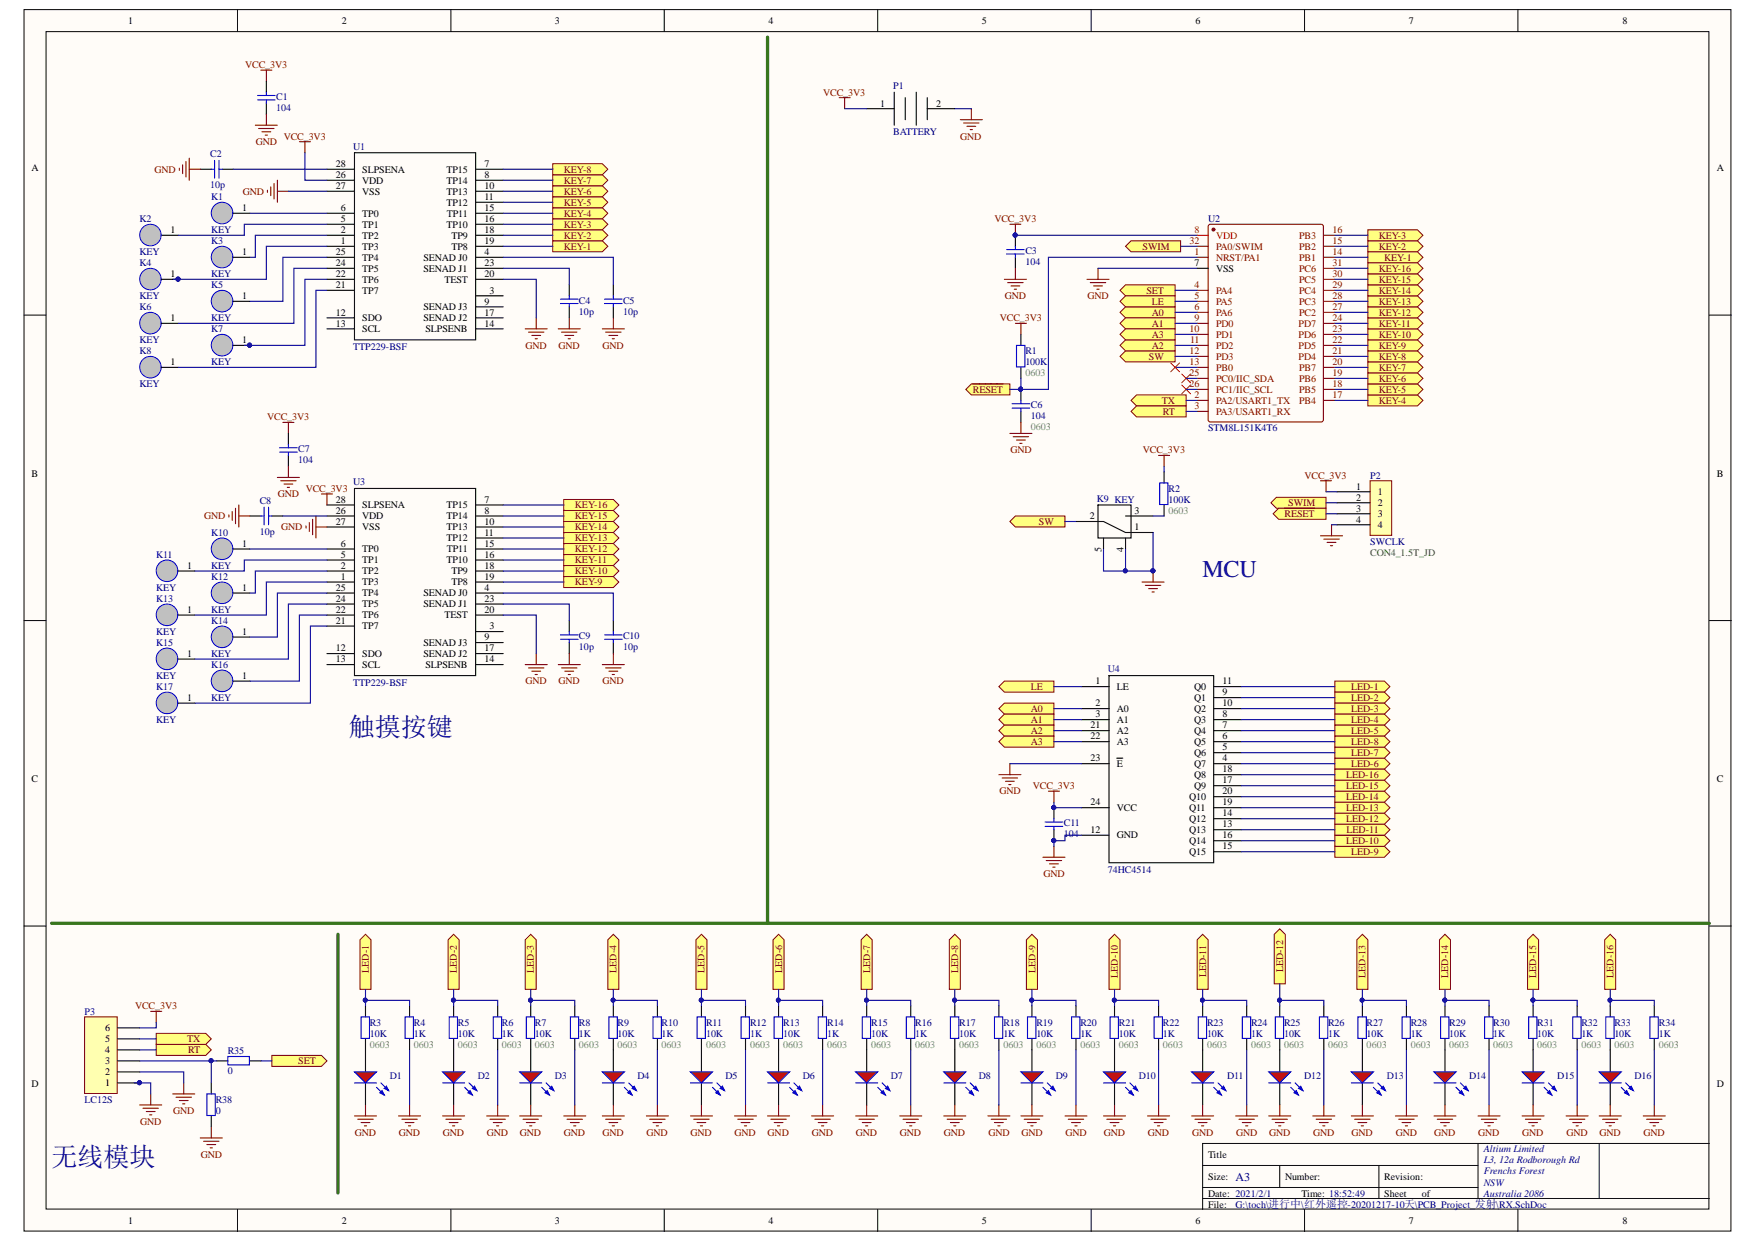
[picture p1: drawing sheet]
<svg xmlns="http://www.w3.org/2000/svg" width="297mm" height="210mm" viewBox="0 0 297 210" stroke-linecap="round" stroke-linejoin="round" font-family="sans-serif">
<defs><g id="words">
<g font-size="4.4" fill="#000080">
<text x="59" y="124.4">触摸按键</text>
<text x="8.7" y="197.1">无线模块</text>
</g>
<text font-size="4.1" fill="#000080" x="203.3" y="97.5">MCU</text>
<text font-size="2" fill="#000080" x="208.9" y="199.5">A3</text>
<g font-size="1.7">
<text x="21.7" y="4.1">1</text>
<text x="57.8" y="4.1">2</text>
<text x="93.8" y="4.1">3</text>
<text x="129.9" y="4.1">4</text>
<text x="166" y="4.1">5</text>
<text x="202.1" y="4.1">6</text>
<text x="238.2" y="4.1">7</text>
<text x="274.3" y="4.1">8</text>
<text x="148.8" y="18">1</text>
<text x="158.3" y="18">2</text>
<text x="5.3" y="28.9">A</text>
<text x="56.8" y="28.2">28</text>
<text x="61.3" y="29.2">SLPSENA</text>
<text x="75.5" y="29.2">TP15</text>
<text x="81.9" y="28.2">7</text>
<text x="290.3" y="28.9">A</text>
<text x="40.9" y="35.7">1</text>
<text x="56.8" y="30.1">26</text>
<text x="56.8" y="32">27</text>
<text x="57.6" y="35.7">6</text>
<text x="61.3" y="31">VDD</text>
<text x="61.3" y="32.9">VSS</text>
<text x="75.5" y="31">TP14</text>
<text x="75.5" y="32.9">TP13</text>
<text x="75.5" y="34.7">TP12</text>
<text x="81.9" y="30.1">8</text>
<text x="81.9" y="32">10</text>
<text x="81.9" y="33.8">11</text>
<text x="81.9" y="35.7">15</text>
<text x="28.8" y="39.4">1</text>
<text x="57.6" y="41.3">1</text>
<text x="57.6" y="39.4">2</text>
<text x="57.6" y="37.5">5</text>
<text x="61.3" y="40.3">TP2</text>
<text x="61.3" y="38.5">TP1</text>
<text x="61.3" y="36.6">TP0</text>
<text x="75.5" y="38.5">TP10</text>
<text x="75.5" y="36.6">TP11</text>
<text x="76.3" y="40.3">TP9</text>
<text x="81.9" y="37.5">16</text>
<text x="81.9" y="39.4">18</text>
<text x="81.9" y="41.3">19</text>
<text x="28.8" y="46.8">1</text>
<text x="40.9" y="43.1">1</text>
<text x="56.8" y="46.8">22</text>
<text x="56.8" y="45">24</text>
<text x="56.8" y="43.1">25</text>
<text x="61.3" y="42.2">TP3</text>
<text x="61.3" y="47.8">TP6</text>
<text x="61.3" y="45.9">TP5</text>
<text x="61.3" y="44">TP4</text>
<text x="71.6" y="44">SENAD J0</text>
<text x="71.6" y="45.9">SENAD J1</text>
<text x="75.1" y="47.8">TEST</text>
<text x="76.3" y="42.2">TP8</text>
<text x="81.9" y="43.1">4</text>
<text x="81.9" y="45">23</text>
<text x="81.9" y="46.8">20</text>
<text x="201.9" y="45">7</text>
<text x="205.6" y="45.9">VSS</text>
<text x="40.9" y="50.6">1</text>
<text x="56.8" y="53.3">12</text>
<text x="56.8" y="48.7">21</text>
<text x="61.3" y="49.6">TP7</text>
<text x="71.6" y="52.4">SENAD J3</text>
<text x="81.9" y="51.5">9</text>
<text x="81.9" y="53.3">17</text>
<text x="82.7" y="49.6">3</text>
<text x="28.8" y="54.3">1</text>
<text x="40.9" y="58">1</text>
<text x="56.8" y="55.2">13</text>
<text x="61.3" y="54.3">SDO</text>
<text x="61.3" y="56.1">SCL</text>
<text x="71.6" y="54.3">SENAD J2</text>
<text x="71.9" y="56.1">SLPSENB</text>
<text x="81.9" y="55.2">14</text>
<text x="28.8" y="61.7">1</text>
<text x="5.3" y="80.6">B</text>
<text x="229.3" y="82.8">1</text>
<text x="232.9" y="83.7">1</text>
<text x="290.3" y="80.6">B</text>
<text x="56.8" y="86.8">26</text>
<text x="56.8" y="88.7">27</text>
<text x="56.8" y="85">28</text>
<text x="61.3" y="87.8">VDD</text>
<text x="61.3" y="89.6">VSS</text>
<text x="61.3" y="85.9">SLPSENA</text>
<text x="75.5" y="85.9">TP15</text>
<text x="75.5" y="87.8">TP14</text>
<text x="75.5" y="89.6">TP13</text>
<text x="81.9" y="85">7</text>
<text x="81.9" y="86.8">8</text>
<text x="81.9" y="88.7">10</text>
<text x="184.3" y="87.8">2</text>
<text x="191.8" y="89.6">1</text>
<text x="191.8" y="86.8">3</text>
<text x="229.3" y="84.6">2</text>
<text x="229.3" y="86.5">3</text>
<text x="229.3" y="88.3">4</text>
<text x="232.9" y="85.6">2</text>
<text x="232.9" y="87.4">3</text>
<text x="232.9" y="89.3">4</text>
<text x="40.9" y="92.4">1</text>
<text x="57.6" y="94.3">5</text>
<text x="57.6" y="92.4">6</text>
<text x="61.3" y="95.2">TP1</text>
<text x="61.3" y="93.3">TP0</text>
<text x="75.5" y="91.5">TP12</text>
<text x="75.5" y="95.2">TP10</text>
<text x="75.5" y="93.3">TP11</text>
<text x="81.9" y="90.5">11</text>
<text x="81.9" y="92.4">15</text>
<text x="81.9" y="94.3">16</text>
<text x="186.2" y="93.2" transform="rotate(-90 186.2 93.2)">5</text>
<text x="189.9" y="93.2" transform="rotate(-90 189.9 93.2)">4</text>
<text x="31.6" y="96.1">1</text>
<text x="40.9" y="99.8">1</text>
<text x="56.8" y="101.7">24</text>
<text x="56.8" y="99.8">25</text>
<text x="57.6" y="98">1</text>
<text x="57.6" y="96.1">2</text>
<text x="61.3" y="98.9">TP3</text>
<text x="61.3" y="97.1">TP2</text>
<text x="61.3" y="100.8">TP4</text>
<text x="71.6" y="100.8">SENAD J0</text>
<text x="76.3" y="97.1">TP9</text>
<text x="76.3" y="98.9">TP8</text>
<text x="81.9" y="99.8">4</text>
<text x="81.9" y="101.7">23</text>
<text x="81.9" y="96.1">18</text>
<text x="81.9" y="98">19</text>
<text x="31.6" y="103.6">1</text>
<text x="40.9" y="107.3">1</text>
<text x="56.8" y="105.4">21</text>
<text x="56.8" y="103.6">22</text>
<text x="61.3" y="106.3">TP7</text>
<text x="61.3" y="104.5">TP6</text>
<text x="61.3" y="102.6">TP5</text>
<text x="71.6" y="102.6">SENAD J1</text>
<text x="75.1" y="104.5">TEST</text>
<text x="81.9" y="103.6">20</text>
<text x="82.7" y="106.3">3</text>
<text x="31.6" y="111">1</text>
<text x="56.8" y="110.1">12</text>
<text x="56.8" y="111.9">13</text>
<text x="61.3" y="111">SDO</text>
<text x="61.3" y="112.9">SCL</text>
<text x="71.6" y="109.1">SENAD J3</text>
<text x="71.6" y="111">SENAD J2</text>
<text x="71.9" y="112.9">SLPSENB</text>
<text x="81.9" y="108.2">9</text>
<text x="81.9" y="111.9">14</text>
<text x="81.9" y="110.1">17</text>
<text x="31.6" y="118.4">1</text>
<text x="40.9" y="114.7">1</text>
<text x="185.2" y="115.6">1</text>
<text x="185.2" y="119.4">2</text>
<text x="188.8" y="116.6">LE</text>
<text x="201.9" y="118.4">Q1</text>
<text x="201.9" y="116.6">Q0</text>
<text x="206.7" y="117.5">9</text>
<text x="206.7" y="119.4">10</text>
<text x="206.7" y="115.6">11</text>
<text x="184.3" y="123.1">21</text>
<text x="184.3" y="124.9">22</text>
<text x="185.2" y="121.2">3</text>
<text x="188.8" y="120.3">A0</text>
<text x="188.8" y="122.2">A1</text>
<text x="188.8" y="124">A2</text>
<text x="188.8" y="125.9">A3</text>
<text x="201.9" y="125.9">Q5</text>
<text x="201.9" y="124">Q4</text>
<text x="201.9" y="122.2">Q3</text>
<text x="201.9" y="120.3">Q2</text>
<text x="206.7" y="124.9">6</text>
<text x="206.7" y="123.1">7</text>
<text x="206.7" y="121.2">8</text>
<text x="184.3" y="128.7">23</text>
<text x="188.8" y="129.6">E</text>
<text x="201.9" y="129.6">Q7</text>
<text x="201.9" y="127.7">Q6</text>
<text x="201.9" y="131.5">Q8</text>
<text x="206.7" y="128.7">4</text>
<text x="206.7" y="126.8">5</text>
<text x="206.7" y="130.5">18</text>
<text x="5.3" y="132.2">C</text>
<text x="184.3" y="136.1">24</text>
<text x="188.8" y="137">VCC</text>
<text x="201" y="137">Q11</text>
<text x="201" y="135.2">Q10</text>
<text x="201.9" y="133.3">Q9</text>
<text x="206.7" y="138">14</text>
<text x="206.7" y="136.1">19</text>
<text x="206.7" y="134.2">20</text>
<text x="206.7" y="132.4">17</text>
<text x="290.3" y="132.2">C</text>
<text x="184.3" y="140.8">12</text>
<text x="188.8" y="141.7">GND</text>
<text x="201" y="142.6">Q14</text>
<text x="201" y="140.8">Q13</text>
<text x="201" y="138.9">Q12</text>
<text x="206.7" y="143.5">15</text>
<text x="206.7" y="141.7">16</text>
<text x="206.7" y="139.8">13</text>
<text x="201" y="144.5">Q15</text>
<text x="17.8" y="179.9">3</text>
<text x="17.8" y="178">4</text>
<text x="17.8" y="176.2">5</text>
<text x="17.8" y="174.3">6</text>
<text x="5.3" y="183.8">D</text>
<text x="17.8" y="183.6">1</text>
<text x="17.8" y="181.8">2</text>
<text x="290.3" y="183.8">D</text>
<text x="204.2" y="195.7">Title</text>
<text x="204.2" y="199.4">Size:</text>
<text x="204.2" y="202.2">Date: 2021/2/1</text>
<text x="217.3" y="199.4">Number:</text>
<text x="220.1" y="202.2">Time: 18:52:49</text>
<text x="234" y="199.4">Revision:</text>
<text x="234" y="202.2">Sheet</text>
<text x="240.4" y="202.2">of</text>
<text x="21.7" y="206.9">1</text>
<text x="57.8" y="206.9">2</text>
<text x="93.8" y="206.9">3</text>
<text x="129.9" y="206.9">4</text>
<text x="166" y="206.9">5</text>
<text x="202.1" y="206.9">6</text>
<text x="204.2" y="204.1">File:</text>
<text x="238.2" y="206.9">7</text>
<text x="274.3" y="206.9">8</text>
</g>
<g font-size="1.7" fill="#800000">
<text x="41.5" y="11.5">VCC_3V3</text>
<text x="139.2" y="16.1">VCC_3V3</text>
<text x="48" y="23.6">VCC_3V3</text>
<text x="162.4" y="23.6">GND</text>
<text x="26.1" y="29.2">GND</text>
<text x="43.2" y="24.5">GND</text>
<text x="95.3" y="29.2">KEY-8</text>
<text x="41" y="32.9">GND</text>
<text x="95.3" y="34.7">KEY-5</text>
<text x="95.3" y="32.9">KEY-6</text>
<text x="95.3" y="31">KEY-7</text>
<text x="95.3" y="40.3">KEY-2</text>
<text x="95.3" y="38.5">KEY-3</text>
<text x="95.3" y="36.6">KEY-4</text>
<text x="168.1" y="37.5">VCC_3V3</text>
<text x="233.1" y="40.3">KEY-3</text>
<text x="95.3" y="42.2">KEY-1</text>
<text x="193.1" y="42.2">SWIM</text>
<text x="233.1" y="42.2">KEY-2</text>
<text x="233.1" y="47.8">KEY-15</text>
<text x="233.1" y="45.9">KEY-16</text>
<text x="234" y="44">KEY-1</text>
<text x="169.9" y="50.6">GND</text>
<text x="183.8" y="50.6">GND</text>
<text x="193.8" y="49.6">SET</text>
<text x="194.8" y="53.3">A0</text>
<text x="194.8" y="51.5">LE</text>
<text x="233.1" y="53.3">KEY-12</text>
<text x="233.1" y="51.5">KEY-13</text>
<text x="233.1" y="49.6">KEY-14</text>
<text x="88.8" y="58.9">GND</text>
<text x="94.4" y="58.9">GND</text>
<text x="101.9" y="58.9">GND</text>
<text x="169" y="54.3">VCC_3V3</text>
<text x="194.8" y="55.2">A1</text>
<text x="194.8" y="58.9">A2</text>
<text x="194.8" y="57.1">A3</text>
<text x="233.1" y="58.9">KEY-9</text>
<text x="233.1" y="57.1">KEY-10</text>
<text x="233.1" y="55.2">KEY-11</text>
<text x="194.2" y="60.8">SW</text>
<text x="233.1" y="64.5">KEY-6</text>
<text x="233.1" y="62.6">KEY-7</text>
<text x="233.1" y="60.8">KEY-8</text>
<text x="45.2" y="71">VCC_3V3</text>
<text x="164.5" y="66.4">RESET</text>
<text x="196.4" y="68.2">TX</text>
<text x="196.6" y="70.1">RT</text>
<text x="233.1" y="68.2">KEY-4</text>
<text x="233.1" y="66.4">KEY-5</text>
<text x="170.8" y="76.6">GND</text>
<text x="193.2" y="76.6">VCC_3V3</text>
<text x="51.7" y="83.1">VCC_3V3</text>
<text x="220.6" y="80.9">VCC_3V3</text>
<text x="34.5" y="87.8">GND</text>
<text x="47" y="84">GND</text>
<text x="47.5" y="89.6">GND</text>
<text x="97.2" y="89.6">KEY-14</text>
<text x="97.2" y="87.8">KEY-15</text>
<text x="97.2" y="85.9">KEY-16</text>
<text x="175.6" y="88.7">SW</text>
<text x="217.2" y="87.4">RESET</text>
<text x="217.8" y="85.6">SWIM</text>
<text x="97.2" y="95.2">KEY-11</text>
<text x="97.2" y="93.3">KEY-12</text>
<text x="97.2" y="91.5">KEY-13</text>
<text x="97.2" y="98.9">KEY-9</text>
<text x="97.2" y="97.1">KEY-10</text>
<text x="88.8" y="115.6">GND</text>
<text x="94.4" y="115.6">GND</text>
<text x="101.9" y="115.6">GND</text>
<text x="174.3" y="116.6">LE</text>
<text x="228.4" y="116.6">LED-1</text>
<text x="228.4" y="118.4">LED-2</text>
<text x="174.3" y="120.3">A0</text>
<text x="174.3" y="122.2">A1</text>
<text x="174.3" y="124">A2</text>
<text x="174.3" y="125.9">A3</text>
<text x="228.4" y="120.3">LED-3</text>
<text x="228.4" y="122.2">LED-4</text>
<text x="228.4" y="124">LED-5</text>
<text x="228.4" y="125.9">LED-8</text>
<text x="227.6" y="131.5">LED-16</text>
<text x="228.4" y="129.6">LED-6</text>
<text x="228.4" y="127.7">LED-7</text>
<text x="169" y="134.2">GND</text>
<text x="174.6" y="133.3">VCC_3V3</text>
<text x="227.6" y="137">LED-13</text>
<text x="227.6" y="135.2">LED-14</text>
<text x="227.6" y="133.3">LED-15</text>
<text x="227.6" y="142.6">LED-10</text>
<text x="227.6" y="138.9">LED-12</text>
<text x="227.7" y="140.8">LED-11</text>
<text x="176.4" y="148.2">GND</text>
<text x="228.4" y="144.5">LED-9</text>
<text x="62.4" y="164.4" transform="rotate(-90 62.4 164.4)">LED-1</text>
<text x="77.2" y="164.4" transform="rotate(-90 77.2 164.4)">LED-2</text>
<text x="90.3" y="164.4" transform="rotate(-90 90.3 164.4)">LED-3</text>
<text x="104.2" y="164.4" transform="rotate(-90 104.2 164.4)">LED-4</text>
<text x="119.1" y="164.4" transform="rotate(-90 119.1 164.4)">LED-5</text>
<text x="132.2" y="164.4" transform="rotate(-90 132.2 164.4)">LED-6</text>
<text x="147.1" y="164.4" transform="rotate(-90 147.1 164.4)">LED-7</text>
<text x="162" y="164.4" transform="rotate(-90 162 164.4)">LED-8</text>
<text x="175" y="164.4" transform="rotate(-90 175 164.4)">LED-9</text>
<text x="189" y="165.3" transform="rotate(-90 189 165.3)">LED-10</text>
<text x="203.9" y="165.2" transform="rotate(-90 203.9 165.2)">LED-11</text>
<text x="216.9" y="164.3" transform="rotate(-90 216.9 164.3)">LED-12</text>
<text x="230.9" y="165.3" transform="rotate(-90 230.9 165.3)">LED-13</text>
<text x="244.8" y="165.3" transform="rotate(-90 244.8 165.3)">LED-14</text>
<text x="259.7" y="165.3" transform="rotate(-90 259.7 165.3)">LED-15</text>
<text x="272.8" y="165.3" transform="rotate(-90 272.8 165.3)">LED-16</text>
<text x="22.8" y="170.6">VCC_3V3</text>
<text x="31.6" y="176.2">TX</text>
<text x="31.8" y="178">RT</text>
<text x="50.4" y="179.9">SET</text>
<text x="23.7" y="190.1">GND</text>
<text x="29.3" y="188.3">GND</text>
<text x="60" y="192">GND</text>
<text x="67.4" y="192">GND</text>
<text x="74.9" y="192">GND</text>
<text x="82.3" y="192">GND</text>
<text x="87.9" y="192">GND</text>
<text x="95.3" y="192">GND</text>
<text x="101.9" y="192">GND</text>
<text x="109.3" y="192">GND</text>
<text x="116.8" y="192">GND</text>
<text x="124.2" y="192">GND</text>
<text x="129.8" y="192">GND</text>
<text x="137.2" y="192">GND</text>
<text x="144.7" y="192">GND</text>
<text x="152.1" y="192">GND</text>
<text x="159.6" y="192">GND</text>
<text x="167.1" y="192">GND</text>
<text x="172.7" y="192">GND</text>
<text x="180.1" y="192">GND</text>
<text x="186.6" y="192">GND</text>
<text x="194.1" y="192">GND</text>
<text x="201.5" y="192">GND</text>
<text x="209" y="192">GND</text>
<text x="214.6" y="192">GND</text>
<text x="222" y="192">GND</text>
<text x="228.5" y="192">GND</text>
<text x="236" y="192">GND</text>
<text x="242.5" y="192">GND</text>
<text x="249.9" y="192">GND</text>
<text x="257.4" y="192">GND</text>
<text x="264.8" y="192">GND</text>
<text x="270.4" y="192">GND</text>
<text x="277.8" y="192">GND</text>
<text x="33.9" y="195.7">GND</text>
</g>
<g font-size="1.7" fill="#000080">
<text x="46.7" y="16.9">C1</text>
<text x="151" y="15.1">P1</text>
<text x="46.7" y="18.8">104</text>
<text x="151" y="22.8">BATTERY</text>
<text x="35.5" y="26.5">C2</text>
<text x="59.7" y="25.3">U1</text>
<text x="35.5" y="31.8">10p</text>
<text x="35.7" y="33.8">K1</text>
<text x="23.6" y="37.5">K2</text>
<text x="35.7" y="39.4">KEY</text>
<text x="35.7" y="41.3">K3</text>
<text x="204.2" y="37.5">U2</text>
<text x="23.6" y="43.1">KEY</text>
<text x="23.6" y="45">K4</text>
<text x="35.7" y="46.8">KEY</text>
<text x="173.3" y="42.9">C3</text>
<text x="173.3" y="44.8">104</text>
<text x="23.6" y="50.6">KEY</text>
<text x="23.6" y="52.4">K6</text>
<text x="35.7" y="48.7">K5</text>
<text x="97.9" y="51.3">C4</text>
<text x="97.9" y="53.2">10p</text>
<text x="105.3" y="51.3">C5</text>
<text x="105.3" y="53.2">10p</text>
<text x="23.6" y="58">KEY</text>
<text x="23.6" y="59.9">K8</text>
<text x="35.7" y="54.3">KEY</text>
<text x="35.7" y="56.1">K7</text>
<text x="59.7" y="59.1">TTP229-BSF</text>
<text x="173.3" y="59.9">R1</text>
<text x="23.6" y="65.4">KEY</text>
<text x="35.7" y="61.7">KEY</text>
<text x="173.3" y="61.7">100K</text>
<text x="174.3" y="69">C6</text>
<text x="174.3" y="70.8">104</text>
<text x="50.4" y="76.4">C7</text>
<text x="204.2" y="72.9">STM8L151K4T6</text>
<text x="50.4" y="78.3">104</text>
<text x="59.7" y="82">U3</text>
<text x="197.5" y="83.1">R2</text>
<text x="231.6" y="80.9">P2</text>
<text x="43.9" y="85.1">C8</text>
<text x="185.4" y="84.8">K9 KEY</text>
<text x="197.5" y="85">100K</text>
<text x="26.4" y="94.3">K11</text>
<text x="35.7" y="90.5">K10</text>
<text x="43.9" y="90.4">10p</text>
<text x="231.6" y="92.1">SWCLK</text>
<text x="26.4" y="99.8">KEY</text>
<text x="26.4" y="101.7">K13</text>
<text x="35.7" y="96.1">KEY</text>
<text x="35.7" y="98">K12</text>
<text x="26.4" y="107.3">KEY</text>
<text x="35.7" y="103.6">KEY</text>
<text x="35.7" y="105.4">K14</text>
<text x="26.4" y="109.1">K15</text>
<text x="35.7" y="111">KEY</text>
<text x="35.7" y="112.9">K16</text>
<text x="97.9" y="108">C9</text>
<text x="97.9" y="109.9">10p</text>
<text x="105.3" y="108">C10</text>
<text x="105.3" y="109.9">10p</text>
<text x="187.3" y="113.6">U4</text>
<text x="26.4" y="114.7">KEY</text>
<text x="26.4" y="116.6">K17</text>
<text x="35.7" y="118.4">KEY</text>
<text x="59.7" y="115.9">TTP229-BSF</text>
<text x="26.4" y="122.2">KEY</text>
<text x="179.9" y="139.7">C11</text>
<text x="179.9" y="141.5">104</text>
<text x="187.3" y="147.5">74HC4514</text>
<text x="14.3" y="171.5">P3</text>
<text x="62.5" y="173.4">R3</text>
<text x="70" y="173.4">R4</text>
<text x="77.4" y="173.4">R5</text>
<text x="84.9" y="173.4">R6</text>
<text x="90.4" y="173.4">R7</text>
<text x="97.9" y="173.4">R8</text>
<text x="104.4" y="173.4">R9</text>
<text x="111.8" y="173.4">R10</text>
<text x="119.4" y="173.4">R11</text>
<text x="126.8" y="173.4">R12</text>
<text x="132.4" y="173.4">R13</text>
<text x="139.8" y="173.4">R14</text>
<text x="147.3" y="173.4">R15</text>
<text x="154.7" y="173.4">R16</text>
<text x="162.2" y="173.4">R17</text>
<text x="169.6" y="173.4">R18</text>
<text x="175.2" y="173.4">R19</text>
<text x="182.7" y="173.4">R20</text>
<text x="189.2" y="173.4">R21</text>
<text x="196.6" y="173.4">R22</text>
<text x="204.1" y="173.4">R23</text>
<text x="211.5" y="173.4">R24</text>
<text x="217.1" y="173.4">R25</text>
<text x="224.5" y="173.4">R26</text>
<text x="231" y="173.4">R27</text>
<text x="238.5" y="173.4">R28</text>
<text x="245" y="173.4">R29</text>
<text x="252.5" y="173.4">R30</text>
<text x="259.9" y="173.4">R31</text>
<text x="267.3" y="173.4">R32</text>
<text x="272.9" y="173.4">R33</text>
<text x="280.5" y="173.4">R34</text>
<text x="38.5" y="178.2">R35</text>
<text x="62.5" y="175.2">10K</text>
<text x="70" y="175.2">1K</text>
<text x="77.4" y="175.2">10K</text>
<text x="84.9" y="175.2">1K</text>
<text x="90.4" y="175.2">10K</text>
<text x="97.9" y="175.2">1K</text>
<text x="104.4" y="175.2">10K</text>
<text x="111.8" y="175.2">1K</text>
<text x="119.4" y="175.2">10K</text>
<text x="126.8" y="175.2">1K</text>
<text x="132.4" y="175.2">10K</text>
<text x="139.8" y="175.2">1K</text>
<text x="147.3" y="175.2">10K</text>
<text x="154.7" y="175.2">1K</text>
<text x="162.2" y="175.2">10K</text>
<text x="169.6" y="175.2">1K</text>
<text x="175.2" y="175.2">10K</text>
<text x="182.7" y="175.2">1K</text>
<text x="189.2" y="175.2">10K</text>
<text x="196.6" y="175.2">1K</text>
<text x="204.1" y="175.2">10K</text>
<text x="211.5" y="175.2">1K</text>
<text x="217.1" y="175.2">10K</text>
<text x="224.5" y="175.2">1K</text>
<text x="231" y="175.2">10K</text>
<text x="238.5" y="175.2">1K</text>
<text x="245" y="175.2">10K</text>
<text x="252.5" y="175.2">1K</text>
<text x="259.9" y="175.2">10K</text>
<text x="267.3" y="175.2">1K</text>
<text x="272.9" y="175.2">10K</text>
<text x="280.5" y="175.2">1K</text>
<text x="38.5" y="181.5">0</text>
<text x="65.9" y="182.4">D1</text>
<text x="80.8" y="182.4">D2</text>
<text x="93.8" y="182.4">D3</text>
<text x="107.8" y="182.4">D4</text>
<text x="122.7" y="182.4">D5</text>
<text x="135.7" y="182.4">D6</text>
<text x="150.6" y="182.4">D7</text>
<text x="165.5" y="182.4">D8</text>
<text x="178.5" y="182.4">D9</text>
<text x="192.6" y="182.4">D10</text>
<text x="207.4" y="182.4">D11</text>
<text x="220.5" y="182.4">D12</text>
<text x="234.4" y="182.4">D13</text>
<text x="248.4" y="182.4">D14</text>
<text x="263.3" y="182.4">D15</text>
<text x="276.3" y="182.4">D16</text>
<text x="14.3" y="186.4">LC12S</text>
<text x="36.5" y="186.4">R38</text>
<text x="36.5" y="188.3">0</text>
<text x="250.8" y="194.8">Altium Limited</text>
<text x="250.8" y="196.6">L3, 12a Rodborough Rd</text>
<text x="250.8" y="198.5">Frenchs Forest</text>
<text x="250.8" y="200.4">NSW</text>
<text x="250.8" y="202.2">Australia 2086</text>
<text x="208.9" y="204.1">G:\toch\进行中\红外遥控-20201217-10天\PCB_Project_发射\RX.SchDoc</text>
</g>
<g font-size="1.7" fill="#800">
<text x="201.1" y="41.3">32</text>
<text x="219.6" y="40.3">PB3</text>
<text x="225.3" y="41.3">15</text>
<text x="225.3" y="39.4">16</text>
<text x="201.9" y="43.1">1</text>
<text x="205.6" y="44">NRST/PA1</text>
<text x="205.6" y="42.2">PA0/SWIM</text>
<text x="219.6" y="44">PB1</text>
<text x="219.6" y="42.2">PB2</text>
<text x="219.6" y="47.8">PC5</text>
<text x="219.6" y="45.9">PC6</text>
<text x="225.3" y="43.1">14</text>
<text x="225.3" y="46.8">30</text>
<text x="225.3" y="45">31</text>
<text x="201.9" y="48.7">4</text>
<text x="201.9" y="50.6">5</text>
<text x="201.9" y="52.4">6</text>
<text x="205.6" y="49.6">PA4</text>
<text x="205.6" y="51.5">PA5</text>
<text x="205.6" y="53.3">PA6</text>
<text x="219.6" y="53.3">PC2</text>
<text x="219.6" y="51.5">PC3</text>
<text x="219.6" y="49.6">PC4</text>
<text x="225.3" y="52.4">27</text>
<text x="225.3" y="50.6">28</text>
<text x="225.3" y="48.7">29</text>
<text x="201.1" y="56.1">10</text>
<text x="201.1" y="59.9">12</text>
<text x="201.2" y="58">11</text>
<text x="201.9" y="54.3">9</text>
<text x="205.6" y="55.2">PD0</text>
<text x="205.6" y="57.1">PD1</text>
<text x="205.6" y="58.9">PD2</text>
<text x="219.5" y="58.9">PD5</text>
<text x="219.5" y="57.1">PD6</text>
<text x="219.5" y="55.2">PD7</text>
<text x="225.3" y="59.9">21</text>
<text x="225.3" y="58">22</text>
<text x="225.3" y="56.1">23</text>
<text x="225.3" y="54.3">24</text>
<text x="201.1" y="61.7">13</text>
<text x="201.1" y="63.6">25</text>
<text x="201.1" y="65.4">26</text>
<text x="205.6" y="60.8">PD3</text>
<text x="205.6" y="62.6">PB0</text>
<text x="205.6" y="64.5">PC0/IIC_SDA</text>
<text x="219.5" y="60.8">PD4</text>
<text x="219.6" y="64.5">PB6</text>
<text x="219.6" y="62.6">PB7</text>
<text x="225.3" y="65.4">18</text>
<text x="225.3" y="63.6">19</text>
<text x="225.3" y="61.7">20</text>
<text x="201.9" y="67.3">2</text>
<text x="201.9" y="69.2">3</text>
<text x="205.6" y="68.2">PA2/USART1_TX</text>
<text x="205.6" y="70.1">PA3/USART1_RX</text>
<text x="205.6" y="66.4">PC1/IIC_SCL</text>
<text x="219.6" y="68.2">PB4</text>
<text x="219.6" y="66.4">PB5</text>
<text x="225.3" y="67.3">17</text>
</g>
<g font-size="1.7" fill="#f00">
<text x="201.9" y="39.4">8</text>
<text x="205.6" y="40.3">VDD</text>
</g>
<g font-size="1.7" fill="#6aa84f">
<text x="173.3" y="63.6">0603</text>
<text x="174.3" y="72.7">0603</text>
<text x="197.5" y="86.8">0603</text>
<text x="62.5" y="177.1">0603</text>
<text x="70" y="177.1">0603</text>
<text x="77.4" y="177.1">0603</text>
<text x="84.9" y="177.1">0603</text>
<text x="90.4" y="177.1">0603</text>
<text x="97.9" y="177.1">0603</text>
<text x="104.4" y="177.1">0603</text>
<text x="111.8" y="177.1">0603</text>
<text x="119.4" y="177.1">0603</text>
<text x="126.8" y="177.1">0603</text>
<text x="132.4" y="177.1">0603</text>
<text x="139.8" y="177.1">0603</text>
<text x="147.3" y="177.1">0603</text>
<text x="154.7" y="177.1">0603</text>
<text x="162.2" y="177.1">0603</text>
<text x="169.6" y="177.1">0603</text>
<text x="175.2" y="177.1">0603</text>
<text x="182.7" y="177.1">0603</text>
<text x="189.2" y="177.1">0603</text>
<text x="196.6" y="177.1">0603</text>
<text x="204.1" y="177.1">0603</text>
<text x="211.5" y="177.1">0603</text>
<text x="217.1" y="177.1">0603</text>
<text x="224.5" y="177.1">0603</text>
<text x="231" y="177.1">0603</text>
<text x="238.5" y="177.1">0603</text>
<text x="245" y="177.1">0603</text>
<text x="252.5" y="177.1">0603</text>
<text x="259.9" y="177.1">0603</text>
<text x="267.3" y="177.1">0603</text>
<text x="272.9" y="177.1">0603</text>
<text x="280.5" y="177.1">0603</text>
</g>
<text font-size="1.7" fill="#38761d" x="231.6" y="93.9">CON4_1.5T_JD</text>
</g></defs>
<g fill="#fffcf8" stroke="#000" stroke-width=".17">
<path d="M4.1 1.6h288.5v206.5h-288.5z"/>
<path d="M7.8 5.3h281.1v199h-281.1z"/>
</g>
<g fill="none" stroke="#000" stroke-width=".17">
<path d="M40.2 1.6v3.7M76.2 1.6v3.7M112.3 1.6v3.7M148.4 1.6v3.7M184.5 1.6v3.7M220.5 1.6v3.7M256.6 1.6v3.7M4.1 53.3h3.7M289 53.3h3.7M4.1 104.9h3.7M289 104.9h3.7M4.1 156.5h3.7"/>
<path d="M289 156.5h3.7M203.3 197h46.6M216.4 197v3.7M233.1 197v5.6M249.9 193.2v9.4M270.4 193.2h-67.1v11.2M289 193.2h-18.6v9.4M40.2 204.4v3.7M76.2 204.4v3.7M112.3 204.4v3.7M148.4 204.4v3.7M184.5 204.4v3.7"/>
<path d="M203.3 202.6h85.7M203.3 200.7h46.6M220.5 204.4v3.7M256.6 204.4v3.7"/>
</g>
<circle cx="37.5" cy="36" r="1.82" fill="#c0c0c0" stroke="#00f" stroke-width=".17"/>
<path d="M39.4 36h2.8" fill="none" stroke="#000" stroke-width=".19"/>
<circle cx="37.5" cy="43.4" r="1.82" fill="#c0c0c0" stroke="#00f" stroke-width=".17"/>
<path d="M39.4 43.5h2.8" fill="none" stroke="#000" stroke-width=".19"/>
<circle cx="37.5" cy="50.9" r="1.82" fill="#c0c0c0" stroke="#00f" stroke-width=".17"/>
<path d="M39.4 50.9h2.8" fill="none" stroke="#000" stroke-width=".19"/>
<circle cx="37.5" cy="58.3" r="1.82" fill="#c0c0c0" stroke="#00f" stroke-width=".17"/>
<path d="M39.4 58.4h2.8" fill="none" stroke="#000" stroke-width=".19"/>
<circle cx="42.2" cy="58.3" r=".33" fill="#000080" stroke="#000080" stroke-width=".17"/>
<circle cx="25.4" cy="39.7" r="1.82" fill="#c0c0c0" stroke="#00f" stroke-width=".17"/>
<path d="M27.3 39.8h2.8" fill="none" stroke="#000" stroke-width=".19"/>
<circle cx="25.4" cy="47.2" r="1.82" fill="#c0c0c0" stroke="#00f" stroke-width=".17"/>
<path d="M27.3 47.2h2.8" fill="none" stroke="#000" stroke-width=".19"/>
<circle cx="30.1" cy="47.2" r=".34" fill="#000080" stroke="#000080" stroke-width=".17"/>
<circle cx="25.4" cy="54.6" r="1.82" fill="#c0c0c0" stroke="#00f" stroke-width=".17"/>
<path d="M27.3 54.6h2.8" fill="none" stroke="#000" stroke-width=".19"/>
<circle cx="25.4" cy="62.1" r="1.82" fill="#c0c0c0" stroke="#00f" stroke-width=".17"/>
<path d="M27.3 62.1h2.8" fill="none" stroke="#000" stroke-width=".19"/>
<circle cx="37.5" cy="92.7" r="1.82" fill="#c0c0c0" stroke="#00f" stroke-width=".17"/>
<path d="M39.4 92.8h2.8" fill="none" stroke="#000" stroke-width=".19"/>
<circle cx="37.5" cy="100.2" r="1.82" fill="#c0c0c0" stroke="#00f" stroke-width=".17"/>
<path d="M39.4 100.2h2.8" fill="none" stroke="#000" stroke-width=".19"/>
<circle cx="37.5" cy="107.6" r="1.82" fill="#c0c0c0" stroke="#00f" stroke-width=".17"/>
<path d="M39.4 107.7h2.8" fill="none" stroke="#000" stroke-width=".19"/>
<circle cx="37.5" cy="115.1" r="1.82" fill="#c0c0c0" stroke="#00f" stroke-width=".17"/>
<path d="M39.4 115.1h2.8" fill="none" stroke="#000" stroke-width=".19"/>
<circle cx="28.2" cy="96.5" r="1.82" fill="#c0c0c0" stroke="#00f" stroke-width=".17"/>
<path d="M30.1 96.5h2.8" fill="none" stroke="#000" stroke-width=".19"/>
<circle cx="28.2" cy="103.9" r="1.82" fill="#c0c0c0" stroke="#00f" stroke-width=".17"/>
<path d="M30.1 103.9h2.8" fill="none" stroke="#000" stroke-width=".19"/>
<circle cx="28.2" cy="111.4" r="1.82" fill="#c0c0c0" stroke="#00f" stroke-width=".17"/>
<path d="M30.1 111.4h2.8" fill="none" stroke="#000" stroke-width=".19"/>
<circle cx="28.2" cy="118.8" r="1.82" fill="#c0c0c0" stroke="#00f" stroke-width=".17"/>
<path d="M45 13.7v1.9M45 17.4v1.9M171.7 39.8v1.8M171.7 43.5v1.8M30.1 118.8h2.8" fill="none" stroke="#000" stroke-width=".19"/>
<g fill="none" stroke="#800000" stroke-width=".19">
<path d="M44.1 11.9h1.9M45 11.9v1.8M170.7 37.9h1.9M171.7 37.9v1.9M169.8 47.2h3.7M170.4 47.8h2.6M170.9 48.3h1.5M171.5 48.9h.3M171.7 45.3v1.9M223.2 81.3h1.9M223.2 90.6h3.8M223.8 91.1h2.6"/>
<path d="M224.2 81.3v1.8M224.4 91.7h1.5M224.9 92.2h.4M225.1 88.7v1.9"/>
</g>
<path d="M43.5 16.1h3M43.5 16.9h3M45 15.6v.5M45 16.9v.5M170.2 42.2h3M170.2 42.9h3M171.7 41.6v.6M171.7 42.9v.6" fill="none" stroke="#00f" stroke-width=".19"/>
<circle cx="171.6" cy="39.7" r=".33" fill="#000080" stroke="#000080" stroke-width=".17"/>
<path d="M231.6 81.3h3.7v9.2h-3.7z" fill="#ffffb0" stroke="#800000" stroke-width=".17"/>
<path d="M172.6 56.5v1.9M172.6 62.1v1.8M172.6 65.8v1.9M172.6 69.5v1.9M226 83.1h5.6M226 85h5.6M226 86.8h5.6M226 88.7h5.6" fill="none" stroke="#000" stroke-width=".19"/>
<circle cx="172.5" cy="65.8" r=".33" fill="#000080" stroke="#000080" stroke-width=".17"/>
<path d="M171.8 58.4h1.5v3.6h-1.5zM171.1 68.2h3M171.1 69h3M172.6 67.7v.5M172.6 69v.5" fill="none" stroke="#00f" stroke-width=".19"/>
<path d="M163.3 65.8l.9-.9h6.5v1.8h-6.5z" fill-rule="evenodd" fill="#ffff80" stroke="#800000" stroke-width=".17"/>
<path d="M164.4 64.9h5.2" fill="none" stroke="#800000" stroke-width=".19"/>
<g fill="#ffff80" stroke="#800000" stroke-width=".17">
<path d="M214.9 85l.9-1h8.4v1.9h-8.4z" fill-rule="evenodd"/>
<path d="M215.2 86.8l1-.9h8v1.9h-8z" fill-rule="evenodd"/>
</g>
<path d="M171.7 54.6h1.8M172.6 54.6v1.9M170.7 73.3h3.8M171.3 73.8h2.6M171.8 74.4h1.5M172.4 74.9h.4M172.6 71.4v1.9M217.1 85.9h5.2" fill="none" stroke="#800000" stroke-width=".19"/>
<path d="M191.2 67.7l.9-1h8.4v1.9h-8.4z" fill-rule="evenodd" fill="#ffff80" stroke="#800000" stroke-width=".17"/>
<path d="M14.3 171.9h5.5v12.9h-5.5z" fill="#ffffb0" stroke="#800000" stroke-width=".17"/>
<path d="M19.9 179.3h3.7M19.9 177.4h3.7M19.9 175.6h3.7M19.9 173.7h3.7M19.9 183h3.7M19.9 181.2h3.7" fill="none" stroke="#000" stroke-width=".19"/>
<circle cx="23.6" cy="183" r=".33" fill="#000080" stroke="#000080" stroke-width=".17"/>
<path d="M25.5 170.9h1.8M26.4 170.9v1.9" fill="none" stroke="#800000" stroke-width=".19"/>
<g fill="#ffff80" stroke="#800000" stroke-width=".17">
<path d="M26.4 176.5h8.4l.9 .9-.9 1h-8.4z" fill-rule="evenodd"/>
<path d="M26.4 174.6h8.4l.9 1-.9 .9h-8.4z" fill-rule="evenodd"/>
</g>
<g fill="none" stroke="#800000" stroke-width=".19">
<path d="M23.6 186.7h3.7M24.2 187.3h2.6M24.7 187.9h1.5M25.3 188.4h.4M25.5 184.9v1.8M29.2 184.9h3.7M29.8 185.4h2.6M30.3 186h1.5M30.9 186.6h.3M31.1 183v1.9M33.9 192.3h3.7M34.4 192.9h2.6"/>
<path d="M35 193.4h1.5M35.5 194h.4M35.7 190.5v1.8"/>
</g>
<path d="M36.7 179.3h1.8M42.2 179.3h1.9M35.7 183v1.9M35.7 188.6v1.9" fill="none" stroke="#000" stroke-width=".19"/>
<path d="M38.5 178.6h3.7v1.4h-3.7zM35 184.9h1.4v3.6h-1.4z" fill="none" stroke="#00f" stroke-width=".19"/>
<g fill="#ffff80" stroke="#800000" stroke-width=".17">
<path d="M46 178.4h8.3l1 .9-1 .9h-8.3z" fill-rule="evenodd"/>
<path d="M189.4 49.1l.9-1h8.4v1.9h-8.4z" fill-rule="evenodd"/>
</g>
<path d="M129.8 6.3v149.7M8.7 156h280.3" fill="none" stroke="#38761d" stroke-width=".56"/>
<g fill="none" stroke="#800" stroke-width=".19">
<path d="M204.3 38.1l.3-.2h18.8l.3 .2v32.8l-.2 .4h-18.9l-.3-.2zM223.8 39.8h1.9M202.4 43.5h1.9M202.4 49.1h1.9M202.4 50.9h1.9M202.4 52.8h1.9M202.4 54.6h1.9M202.4 56.5h1.9M202.4 58.4h1.9M202.4 41.6h1.9M223.8 43.5h1.9M223.8 49.1h1.9"/>
<path d="M223.8 50.9h1.9M223.8 52.8h1.9M223.8 54.6h1.9M223.8 56.5h1.9M223.8 58.4h1.9M223.8 41.6h1.9M223.8 47.2h1.9M223.8 45.3h1.9M202.4 67.7h1.9M202.4 69.5h1.9M202.4 60.2h1.9M202.4 62.1h1.9"/>
<path d="M202.4 65.8h1.9M202.4 63.9h1.9M223.8 67.7h1.9M223.8 60.2h1.9M223.8 62.1h1.9M223.8 65.8h1.9M223.8 63.9h1.9"/>
</g>
<circle cx="205.1" cy="38.8" r=".24" fill="#800" stroke="#800" stroke-width=".19"/>
<path d="M202.4 45.3h1.9" fill="none" stroke="#000" stroke-width=".19"/>
<path d="M202.4 39.8h1.9" fill="none" stroke="#f00" stroke-width=".19"/>
<g fill="#ffff80" stroke="#800000" stroke-width=".17">
<path d="M191.2 69.5l.9-.9h8.4v1.9h-8.4z" fill-rule="evenodd"/>
<path d="M190.3 41.6l.9-.9h8.4v1.9h-8.4z" fill-rule="evenodd"/>
</g>
<path d="M183.8 47.2h3.7M184.3 47.8h2.6M184.9 48.3h1.5M185.4 48.9h.4M185.6 45.3v1.9" fill="none" stroke="#800000" stroke-width=".19"/>
<g fill="#ffff80" stroke="#800000" stroke-width=".17">
<path d="M225.7 115.1h8.3l1 .9-1 1h-8.3z" fill-rule="evenodd"/>
<path d="M225.7 117h8.3l1 .9-1 .9h-8.3z" fill-rule="evenodd"/>
<path d="M225.7 118.8h8.3l1 1-1 .9h-8.3z" fill-rule="evenodd"/>
<path d="M225.7 120.7h8.3l1 .9-1 1h-8.3z" fill-rule="evenodd"/>
<path d="M225.7 122.6h8.3l1 .9-1 .9h-8.3z" fill-rule="evenodd"/>
<path d="M225.7 128.1h8.3l1 1-1 .9h-8.3z" fill-rule="evenodd"/>
<path d="M225.7 126.3h8.3l1 .9-1 .9h-8.3z" fill-rule="evenodd"/>
<path d="M225.7 124.4h8.3l1 .9-1 1h-8.3z" fill-rule="evenodd"/>
<path d="M225.7 143h8.3l1 .9-1 1h-8.3z" fill-rule="evenodd"/>
<path d="M225.7 141.2h8.3l1 .9-1 .9h-8.3z" fill-rule="evenodd"/>
<path d="M225.7 139.3h8.3l1 .9-1 1h-8.3z" fill-rule="evenodd"/>
<path d="M225.7 137.4h8.3l1 1-1 .9h-8.3z" fill-rule="evenodd"/>
<path d="M225.7 135.6h8.3l1 .9-1 .9h-8.3z" fill-rule="evenodd"/>
<path d="M225.7 133.7h8.3l1 .9-1 1h-8.3z" fill-rule="evenodd"/>
<path d="M225.7 131.9h8.3l1 .9-1 .9h-8.3z" fill-rule="evenodd"/>
<path d="M225.7 130h8.3l1 .9-1 1h-8.3z" fill-rule="evenodd"/>
<path d="M189.4 60.2l.9-.9h8.4v1.9h-8.4z" fill-rule="evenodd"/>
<path d="M170.7 88.1l1-.9h8.3v1.9h-8.3z" fill-rule="evenodd"/>
</g>
<path d="M196.8 79.8v1.8M181.9 88.1h4.7l3.7 1.9h4.6M185.6 85.3h5.6v5.6h-5.6zM186.6 90.9v1.9M190.3 87.2h4.6M190.3 90.9v1.9M196.8 85.3v1.9" fill="none" stroke="#000" stroke-width=".19"/>
<path d="M195.9 77h1.8M196.8 77v1.8M193.1 98.4h3.7M193.6 98.9h2.6M194.2 99.5h1.5M194.9 96.5v1.9M194.8 100h.3" fill="none" stroke="#800000" stroke-width=".19"/>
<circle cx="194.9" cy="96.5" r=".34" fill="#000080" stroke="#000080" stroke-width=".17"/>
<path d="M196.1 81.6h1.4v3.7h-1.4z" fill="none" stroke="#00f" stroke-width=".19"/>
<path d="M57.1 157.9v43.7" fill="none" stroke="#38761d" stroke-width=".56"/>
<path d="M60.9 158.8l.9-.9 .9 .9v8.4h-1.8z" fill-rule="evenodd" fill="#ffff80" stroke="#800000" stroke-width=".17"/>
<path d="M61.8 170v1.9M61.8 175.6v5.6M61.8 183v3.7" fill="none" stroke="#000" stroke-width=".19"/>
<path d="M61 171.9h1.5v3.6h-1.5z" fill="none" stroke="#00f" stroke-width=".19"/>
<path d="M59.9 181.2h3.8l-1.9 1.8z" fill="#f00"/>
<path d="M59.9 181.2h3.8l-1.9 1.8zM63.7 183.8l1.3 1.3M64.4 183l1.3 1.3" fill="none" stroke="#00f" stroke-width=".19"/>
<path d="M64.2 184.7l.4-.4 .4 .8z" fill="#00f"/>
<path d="M64.2 184.7l.4-.4 .4 .8z" fill="none" stroke="#00f" stroke-width=".19"/>
<path d="M65 183.9l.3-.3 .4 .7z" fill="#00f"/>
<g fill="none" stroke="#00f" stroke-width=".19">
<path d="M35.7 28.6h.6M36.3 27.1v3M37 27.1v3M37 28.6h.6M94.8 50.6h2.9M94.8 51.3h2.9M96.2 50v.6M96.2 51.3v.6M102.2 50.6h3M102.2 51.3h3M103.7 50v.6M103.7 51.3v.6"/>
<path d="M59.9 183h3.8M65 183.9l.3-.3 .4 .7z"/>
</g>
<g fill="none" stroke="#800000" stroke-width=".19">
<path d="M45 19.3v1.9M141.9 16.5h1.8M142.8 16.5v1.9M164.2 18.4v1.8M30.3 28.4v.4M30.9 27.9v1.4M31.4 27.3v2.6M32 26.7v3.8M32 28.6h1.9M43.2 21.2h3.7M43.7 21.7h2.6M44.3 22.3h1.5"/>
<path d="M44.8 22.8h.4M45.2 32.1v.4M45.8 31.6v1.5M46.3 31v2.6M46.9 30.5v3.7M46.9 32.3h1.9M50.6 24h1.9M51.5 24v1.8M162.4 20.2h3.7M162.9 20.8h2.6M163.5 21.3h1.5M164 21.9h.4"/>
<path d="M88.8 55.6h3.7M89.4 56.1h2.6M89.9 56.7h1.5M90.5 57.3h.3M90.7 53.7v1.9M94.4 55.6h3.7M94.9 56.1h2.6M95.5 56.7h1.5M96.1 57.3h.3M96.2 53.7v1.9M101.8 55.6h3.8M102.4 56.1h2.6"/>
<path d="M102.9 56.7h1.5M103.5 57.3h.4M103.7 53.7v1.9M59.9 188.6h3.8M60.5 189.2h2.6M61 189.7h1.5M61.6 190.3h.4M61.8 186.7v1.9"/>
</g>
<g fill="none" stroke="#000" stroke-width=".19">
<path d="M146.5 18.4h4.7M151.2 15.6v5.6M153 16.5v3.7M154.9 15.6v5.6M156.8 18.4h4.6M156.8 16.5v3.7M33.9 28.6h1.8M37.6 28.6h1.8M55.3 39.8h4.6M55.3 37.9h4.6M55.3 36h4.6M55.3 28.6h4.6"/>
<path d="M55.3 30.5h4.6M55.3 32.3h4.6M59.9 25.8h20.5v31.6h-20.5zM80.4 39.8h4.7M80.4 37.9h4.7M80.4 36h4.7M80.4 28.6h4.7M80.4 30.5h4.7M80.4 32.3h4.7M80.4 34.2h4.7M55.3 41.6h4.6M55.3 43.5h4.6"/>
<path d="M55.3 53.7h4.6M55.3 55.6h4.6M55.3 45.3h4.6M55.3 47.2h4.6M55.3 49.1h4.6M80.4 41.6h4.7M80.4 50h4.7M80.4 43.5h4.7M80.4 51.9h4.7M80.4 53.7h4.7M80.4 55.6h4.7M80.4 45.3h4.7"/>
<path d="M80.4 47.2h4.7M96.2 48.1v1.9M96.2 51.9v1.8M103.7 48.1v1.9M103.7 51.9v1.8M55.3 98.4h4.6M55.3 96.5h4.6M55.3 94.6h4.6M55.3 92.8h4.6M55.3 85.3h4.6M55.3 87.2h4.6M55.3 89.1h4.6"/>
<path d="M59.9 82.6h20.5v31.6h-20.5zM80.4 98.4h4.7M80.4 96.5h4.7M80.4 94.6h4.7M80.4 92.8h4.7M80.4 85.3h4.7M80.4 87.2h4.7M80.4 89.1h4.7M80.4 90.9h4.7M55.3 100.2h4.6M55.3 110.5h4.6M55.3 112.3h4.6"/>
<path d="M55.3 102.1h4.6M55.3 103.9h4.6M55.3 105.8h4.6M80.4 106.7h4.7M80.4 100.2h4.7M80.4 108.6h4.7M80.4 110.5h4.7M80.4 112.3h4.7M80.4 102.1h4.7M80.4 103.9h4.7M182.8 116h4.7M182.8 119.8h4.7"/>
<path d="M187.5 114.2h17.7v31.6h-17.7zM205.2 116h4.6M205.2 119.8h4.6M205.2 117.9h4.6M182.8 121.6h4.7M182.8 123.5h4.7M182.8 125.3h4.7M182.8 129.1h4.7M182.8 136.5h4.7M188.8 128.1h1M205.2 121.6h4.6M205.2 123.5h4.6"/>
<path d="M205.2 125.3h4.6M205.2 129.1h4.6M205.2 127.2h4.6M205.2 138.4h4.6M205.2 136.5h4.6M205.2 134.6h4.6M205.2 132.8h4.6M205.2 130.9h4.6M182.8 141.2h4.7M205.2 143.9h4.6M205.2 142.1h4.6M205.2 140.2h4.6"/>
</g>
<g fill="#ffff80" stroke="#800000" stroke-width=".17">
<path d="M93.4 40.7h8.4l1 .9-1 1h-8.4z" fill-rule="evenodd"/>
<path d="M93.4 38.8h8.4l1 1-1 .9h-8.4z" fill-rule="evenodd"/>
<path d="M93.4 37h8.4l1 .9-1 .9h-8.4z" fill-rule="evenodd"/>
<path d="M93.4 35.1h8.4l1 .9-1 1h-8.4z" fill-rule="evenodd"/>
<path d="M93.4 33.3h8.4l1 .9-1 .9h-8.4z" fill-rule="evenodd"/>
<path d="M93.4 31.4h8.4l1 .9-1 1h-8.4z" fill-rule="evenodd"/>
<path d="M93.4 29.5h8.4l1 1-1 .9h-8.4z" fill-rule="evenodd"/>
<path d="M93.4 27.7h8.4l1 .9-1 .9h-8.4z" fill-rule="evenodd"/>
</g>
<g fill="none" stroke="#800000" stroke-width=".19">
<path d="M47.8 71.4h1.9M48.8 71.4v1.9M48.8 78.8v1.9M38.7 87v.4M39.3 86.5v1.4M39.8 85.9v2.6M40.4 85.3v3.8M40.4 87.2h1.8M46.9 80.7h3.7M47.5 81.3h2.6M48 81.8h1.5M48.6 82.4h.3"/>
<path d="M51.7 88.9v.4M52.3 88.3v1.5M52.9 87.8v2.6M53.4 87.2v3.7M53.4 89.1h1.9M54.3 83.5h1.9M55.3 83.5v1.8M88.8 112.3h3.7M89.4 112.9h2.6M89.9 113.4h1.5M90.5 114h.3M90.7 110.5v1.8"/>
<path d="M94.4 112.3h3.7M94.9 112.9h2.6M95.5 113.4h1.5M96.1 114h.3M96.2 110.5v1.8M101.8 112.3h3.8M102.4 112.9h2.6M102.9 113.4h1.5M103.5 114h.4M103.7 110.5v1.8"/>
</g>
<path d="M48.8 73.3v1.8M48.8 77v1.8M42.2 87.2h1.9M46 87.2h1.8M96.2 104.9v1.8M96.2 108.6v1.9M103.7 104.9v1.8M103.7 108.6v1.9" fill="none" stroke="#000" stroke-width=".19"/>
<g fill="none" stroke="#00f" stroke-width=".19">
<path d="M47.3 75.7h2.9M47.3 76.4h2.9M48.8 75.1v.6M48.8 76.4v.6M44.1 87.2h.6M44.7 85.7v3M45.4 85.7v3M45.4 87.2h.6M94.8 107.3h2.9M94.8 108h2.9M96.2 106.7v.6M96.2 108v.6"/>
<path d="M102.2 107.3h3M102.2 108h3M103.7 106.7v.6M103.7 108v.6"/>
</g>
<g fill="#ffff80" stroke="#800000" stroke-width=".17">
<path d="M95.3 97.4h8.4l.9 1-.9 .9h-8.4z" fill-rule="evenodd"/>
<path d="M95.3 95.6h8.4l.9 .9-.9 .9h-8.4z" fill-rule="evenodd"/>
<path d="M95.3 93.7h8.4l.9 .9-.9 1h-8.4z" fill-rule="evenodd"/>
<path d="M95.3 91.9h8.4l.9 .9-.9 .9h-8.4z" fill-rule="evenodd"/>
<path d="M95.3 90h8.4l.9 .9-.9 1h-8.4z" fill-rule="evenodd"/>
<path d="M95.3 88.1h8.4l.9 1-.9 .9h-8.4z" fill-rule="evenodd"/>
<path d="M95.3 86.3h8.4l.9 .9-.9 .9h-8.4z" fill-rule="evenodd"/>
<path d="M95.3 84.4h8.4l.9 .9-.9 1h-8.4z" fill-rule="evenodd"/>
<path d="M231.3 40.7h8.3l1 .9-1 1h-8.3z" fill-rule="evenodd"/>
<path d="M231.3 38.8h8.3l1 1-1 .9h-8.3z" fill-rule="evenodd"/>
<path d="M231.3 66.7h8.3l1 1-1 .9h-8.3z" fill-rule="evenodd"/>
<path d="M189.4 52.8l.9-.9h8.4v1.8h-8.4z" fill-rule="evenodd"/>
<path d="M189.4 54.6l.9-.9h8.4v1.9h-8.4z" fill-rule="evenodd"/>
<path d="M189.4 58.4l.9-1h8.4v1.9h-8.4z" fill-rule="evenodd"/>
<path d="M189.4 56.5l.9-.9h8.4v1.8h-8.4z" fill-rule="evenodd"/>
<path d="M168.9 119.8l.9-1h8.4v1.9h-8.4z" fill-rule="evenodd"/>
<path d="M168.9 121.6l.9-.9h8.4v1.9h-8.4z" fill-rule="evenodd"/>
<path d="M168.9 123.5l.9-.9h8.4v1.8h-8.4z" fill-rule="evenodd"/>
<path d="M168.9 125.3l.9-.9h8.4v1.9h-8.4z" fill-rule="evenodd"/>
<path d="M168.9 116l.9-.9h8.4v1.9h-8.4z" fill-rule="evenodd"/>
<path d="M189.4 50.9l.9-.9h8.4v1.9h-8.4z" fill-rule="evenodd"/>
</g>
<g fill="none" stroke="#800000" stroke-width=".19">
<path d="M168.9 130.9h3.7M169.4 131.5h2.6M170 132h1.5M170.5 132.6h.4M170.7 129.1v1.8M177.2 133.7h1.9M178.2 133.7v1.9M176.3 144.9h3.7M176.9 145.4h2.6M177.4 146h1.5M178 146.6h.4M178.2 143v1.9"/>
<path d="M67.4 188.6h3.7M67.9 189.2h2.6M68.5 189.7h1.5M69.1 190.3h.3M69.2 186.7v1.9"/>
</g>
<path d="M178.2 136.5v1.9M178.2 140.2v1.9M69.2 170v1.9M69.2 175.6v1.8M76.7 170v1.9M76.7 175.6v5.6M76.7 183v3.7" fill="none" stroke="#000" stroke-width=".19"/>
<g fill="#000080" stroke="#000080" stroke-width=".17">
<circle cx="178.1" cy="142" r=".34"/>
<circle cx="178.1" cy="136.5" r=".34"/>
</g>
<path d="M176.7 138.9h3M176.7 139.7h3M178.2 138.4v.5M178.2 139.7v.5M68.5 171.9h1.4v3.6h-1.4zM75.9 171.9h1.4v3.6h-1.4z" fill="none" stroke="#00f" stroke-width=".19"/>
<path d="M74.8 181.2h3.8l-1.9 1.8z" fill="#f00"/>
<path d="M74.8 181.2h3.8l-1.9 1.8zM78.6 183.8l1.3 1.3M79.3 183l1.3 1.3" fill="none" stroke="#00f" stroke-width=".19"/>
<path d="M79.1 184.7l.4-.4 .4 .8z" fill="#00f"/>
<path d="M79.1 184.7l.4-.4 .4 .8z" fill="none" stroke="#00f" stroke-width=".19"/>
<path d="M79.9 183.9l.3-.3 .4 .7z" fill="#00f"/>
<path d="M83.4 171.9h1.4v3.6h-1.4zM89 171.9h1.4v3.6h-1.4zM74.8 183h3.8M79.9 183.9l.3-.3 .4 .7z" fill="none" stroke="#00f" stroke-width=".19"/>
<path d="M74.8 188.6h3.8M75.4 189.2h2.6M75.9 189.7h1.5M76.5 190.3h.4M76.7 186.7v1.9M82.3 188.6h3.7M82.8 189.2h2.6M83.4 189.7h1.5M84 190.3h.3M84.1 186.7v1.9" fill="none" stroke="#800000" stroke-width=".19"/>
<path d="M84.1 170v1.9M84.1 175.6v1.8M89.7 170v1.9M89.7 175.6v5.6M89.7 183v3.7" fill="none" stroke="#000" stroke-width=".19"/>
<path d="M87.9 181.2h3.7l-1.9 1.8z" fill="#f00"/>
<path d="M87.9 181.2h3.7l-1.9 1.8zM91.6 183.8l1.3 1.3M92.3 183l1.3 1.3" fill="none" stroke="#00f" stroke-width=".19"/>
<path d="M92.1 184.7l.4-.4 .4 .8z" fill="#00f"/>
<path d="M92.1 184.7l.4-.4 .4 .8z" fill="none" stroke="#00f" stroke-width=".19"/>
<path d="M92.9 183.9l.4-.3 .3 .7z" fill="#00f"/>
<path d="M96.4 171.9h1.4v3.6h-1.4zM102.9 171.9h1.5v3.6h-1.5zM87.9 183h3.7M92.9 183.9l.4-.3 .3 .7z" fill="none" stroke="#00f" stroke-width=".19"/>
<path d="M87.9 188.6h3.7M88.4 189.2h2.6M89 189.7h1.5M89.5 190.3h.4M89.7 186.7v1.9M95.3 188.6h3.7M95.9 189.2h2.6M96.4 189.7h1.5M97 190.3h.4M97.2 186.7v1.9" fill="none" stroke="#800000" stroke-width=".19"/>
<path d="M97.2 170v1.9M97.2 175.6v1.8M103.7 170v1.9M103.7 175.6v5.6M103.7 183v3.7" fill="none" stroke="#000" stroke-width=".19"/>
<path d="M101.8 181.2h3.8l-1.9 1.8z" fill="#f00"/>
<path d="M101.8 181.2h3.8l-1.9 1.8zM105.6 183.8l1.3 1.3M106.3 183l1.3 1.3" fill="none" stroke="#00f" stroke-width=".19"/>
<path d="M106.1 184.7l.4-.4 .4 .8z" fill="#00f"/>
<path d="M106.1 184.7l.4-.4 .4 .8z" fill="none" stroke="#00f" stroke-width=".19"/>
<path d="M106.9 183.9l.3-.3 .4 .7z" fill="#00f"/>
<path d="M110.4 171.9h1.4v3.6h-1.4zM117.8 171.9h1.4v3.6h-1.4zM101.8 183h3.8M106.9 183.9l.3-.3 .4 .7z" fill="none" stroke="#00f" stroke-width=".19"/>
<path d="M101.8 188.6h3.8M102.4 189.2h2.6M102.9 189.7h1.5M103.5 190.3h.4M103.7 186.7v1.9M109.3 188.6h3.7M109.8 189.2h2.6M110.4 189.7h1.5M111 190.3h.3M111.1 186.7v1.9" fill="none" stroke="#800000" stroke-width=".19"/>
<path d="M111.1 170v1.9M111.1 175.6v1.8M118.6 170v1.9M118.6 175.6v5.6M118.6 183v3.7" fill="none" stroke="#000" stroke-width=".19"/>
<path d="M116.7 181.2h3.8l-1.9 1.8z" fill="#f00"/>
<path d="M116.7 181.2h3.8l-1.9 1.8zM120.5 183.8l1.3 1.3M121.2 183l1.3 1.3" fill="none" stroke="#00f" stroke-width=".19"/>
<path d="M121 184.7l.4-.4 .4 .8z" fill="#00f"/>
<path d="M121 184.7l.4-.4 .4 .8z" fill="none" stroke="#00f" stroke-width=".19"/>
<path d="M121.8 183.9l.3-.3 .4 .7z" fill="#00f"/>
<path d="M125.3 171.9h1.4v3.6h-1.4zM130.9 171.9h1.4v3.6h-1.4zM116.7 183h3.8M121.8 183.9l.3-.3 .4 .7z" fill="none" stroke="#00f" stroke-width=".19"/>
<path d="M116.7 188.6h3.8M117.3 189.2h2.6M117.8 189.7h1.5M118.4 190.3h.4M118.6 186.7v1.9M124.2 188.6h3.7M124.7 189.2h2.6M125.3 189.7h1.5M125.9 190.3h.3M126 186.7v1.9" fill="none" stroke="#800000" stroke-width=".19"/>
<path d="M126 170v1.9M126 175.6v1.8M131.6 170v1.9M131.6 175.6v5.6M131.6 183v3.7" fill="none" stroke="#000" stroke-width=".19"/>
<path d="M129.8 181.2h3.7l-1.9 1.8z" fill="#f00"/>
<path d="M129.8 181.2h3.7l-1.9 1.8zM133.5 183.8l1.3 1.3M134.2 183l1.3 1.3" fill="none" stroke="#00f" stroke-width=".19"/>
<path d="M134 184.7l.4-.4 .4 .8z" fill="#00f"/>
<path d="M134 184.7l.4-.4 .4 .8z" fill="none" stroke="#00f" stroke-width=".19"/>
<path d="M134.8 183.9l.4-.3 .3 .7z" fill="#00f"/>
<path d="M138.3 171.9h1.4v3.6h-1.4zM145.8 171.9h1.4v3.6h-1.4zM129.8 183h3.7M134.8 183.9l.4-.3 .3 .7z" fill="none" stroke="#00f" stroke-width=".19"/>
<path d="M129.8 188.6h3.7M130.3 189.2h2.6M130.9 189.7h1.5M131.4 190.3h.4M131.6 186.7v1.9M137.2 188.6h3.7M137.8 189.2h2.6M138.3 189.7h1.5M138.9 190.3h.4M139.1 186.7v1.9" fill="none" stroke="#800000" stroke-width=".19"/>
<path d="M139.1 170v1.9M139.1 175.6v1.8M146.5 170v1.9M146.5 175.6v5.6M146.5 183v3.7" fill="none" stroke="#000" stroke-width=".19"/>
<path d="M144.7 181.2h3.7l-1.9 1.8z" fill="#f00"/>
<path d="M144.7 181.2h3.7l-1.9 1.8zM148.4 183.8l1.3 1.3M149.1 183l1.3 1.3" fill="none" stroke="#00f" stroke-width=".19"/>
<path d="M148.9 184.7l.4-.4 .4 .8z" fill="#00f"/>
<path d="M148.9 184.7l.4-.4 .4 .8z" fill="none" stroke="#00f" stroke-width=".19"/>
<path d="M149.7 183.9l.4-.3 .3 .7z" fill="#00f"/>
<path d="M153.2 171.9h1.4v3.6h-1.4zM160.7 171.9h1.4v3.6h-1.4zM144.7 183h3.7M149.7 183.9l.4-.3 .3 .7z" fill="none" stroke="#00f" stroke-width=".19"/>
<path d="M144.7 188.6h3.7M145.2 189.2h2.6M145.8 189.7h1.5M146.3 190.3h.4M146.5 186.7v1.9M152.1 188.6h3.7M152.7 189.2h2.6M153.2 189.7h1.5M153.8 190.3h.4M154 186.7v1.9" fill="none" stroke="#800000" stroke-width=".19"/>
<path d="M154 170v1.9M154 175.6v1.8M161.4 170v1.9M161.4 175.6v5.6M161.4 183v3.7" fill="none" stroke="#000" stroke-width=".19"/>
<path d="M159.6 181.2h3.7l-1.9 1.8z" fill="#f00"/>
<path d="M159.6 181.2h3.7l-1.9 1.8zM163.3 183.8l1.3 1.3M164 183l1.3 1.3" fill="none" stroke="#00f" stroke-width=".19"/>
<path d="M163.8 184.7l.4-.4 .4 .8z" fill="#00f"/>
<path d="M163.8 184.7l.4-.4 .4 .8z" fill="none" stroke="#00f" stroke-width=".19"/>
<path d="M164.6 183.9l.4-.3 .3 .7z" fill="#00f"/>
<path d="M168.1 171.9h1.4v3.6h-1.4zM173.7 171.9h1.4v3.6h-1.4zM159.6 183h3.7M164.6 183.9l.4-.3 .3 .7z" fill="none" stroke="#00f" stroke-width=".19"/>
<path d="M159.6 188.6h3.7M160.1 189.2h2.6M160.7 189.7h1.5M161.2 190.3h.4M161.4 186.7v1.9M167 188.6h3.7M167.6 189.2h2.6M168.1 189.7h1.5M168.7 190.3h.4M168.9 186.7v1.9" fill="none" stroke="#800000" stroke-width=".19"/>
<path d="M168.9 170v1.9M168.9 175.6v1.8M174.5 170v1.9M174.5 175.6v5.6M174.5 183v3.7" fill="none" stroke="#000" stroke-width=".19"/>
<path d="M172.6 181.2h3.7l-1.8 1.8z" fill="#f00"/>
<path d="M172.6 181.2h3.7l-1.8 1.8zM176.3 183.8l1.3 1.3M177.1 183l1.3 1.3" fill="none" stroke="#00f" stroke-width=".19"/>
<path d="M176.9 184.7l.3-.4 .4 .8z" fill="#00f"/>
<path d="M176.9 184.7l.3-.4 .4 .8z" fill="none" stroke="#00f" stroke-width=".19"/>
<path d="M177.6 183.9l.4-.3 .4 .7z" fill="#00f"/>
<path d="M181.2 171.9h1.4v3.6h-1.4zM187.7 171.9h1.4v3.6h-1.4zM172.6 183h3.7M177.6 183.9l.4-.3 .4 .7z" fill="none" stroke="#00f" stroke-width=".19"/>
<path d="M172.6 188.6h3.7M173.2 189.2h2.6M173.7 189.7h1.5M174.3 190.3h.3M174.5 186.7v1.9M180 188.6h3.8M180.6 189.2h2.6M181.2 189.7h1.4M181.7 190.3h.4M181.9 186.7v1.9" fill="none" stroke="#800000" stroke-width=".19"/>
<path d="M181.9 170v1.9M181.9 175.6v1.8M188.4 170v1.9M188.4 175.6v5.6M188.4 183v3.7" fill="none" stroke="#000" stroke-width=".19"/>
<path d="M186.6 181.2h3.7l-1.9 1.8z" fill="#f00"/>
<path d="M186.6 181.2h3.7l-1.9 1.8zM190.3 183.8l1.3 1.3M191 183l1.3 1.3" fill="none" stroke="#00f" stroke-width=".19"/>
<path d="M190.8 184.7l.4-.4 .4 .8z" fill="#00f"/>
<path d="M190.8 184.7l.4-.4 .4 .8z" fill="none" stroke="#00f" stroke-width=".19"/>
<path d="M191.6 183.9l.4-.3 .3 .7z" fill="#00f"/>
<path d="M195.1 171.9h1.4v3.6h-1.4zM202.6 171.9h1.4v3.6h-1.4zM186.6 183h3.7M191.6 183.9l.4-.3 .3 .7z" fill="none" stroke="#00f" stroke-width=".19"/>
<path d="M186.6 188.6h3.7M187.1 189.2h2.6M187.7 189.7h1.5M188.2 190.3h.4M188.4 186.7v1.9M194 188.6h3.7M194.6 189.2h2.6M195.1 189.7h1.5M195.7 190.3h.4M195.9 186.7v1.9" fill="none" stroke="#800000" stroke-width=".19"/>
<path d="M195.9 170v1.9M195.9 175.6v1.8M203.3 170v1.9M203.3 175.6v5.6M203.3 183v3.7" fill="none" stroke="#000" stroke-width=".19"/>
<path d="M201.5 181.2h3.7l-1.9 1.8z" fill="#f00"/>
<path d="M201.5 181.2h3.7l-1.9 1.8zM205.2 183.8l1.3 1.3M205.9 183l1.3 1.3" fill="none" stroke="#00f" stroke-width=".19"/>
<path d="M205.7 184.7l.4-.4 .4 .8z" fill="#00f"/>
<path d="M205.7 184.7l.4-.4 .4 .8z" fill="none" stroke="#00f" stroke-width=".19"/>
<path d="M206.5 183.9l.4-.3 .3 .7z" fill="#00f"/>
<path d="M210 171.9h1.4v3.6h-1.4zM215.6 171.9h1.4v3.6h-1.4zM201.5 183h3.7M206.5 183.9l.4-.3 .3 .7z" fill="none" stroke="#00f" stroke-width=".19"/>
<path d="M201.5 188.6h3.7M202 189.2h2.6M202.6 189.7h1.5M203.1 190.3h.4M203.3 186.7v1.9M208.9 188.6h3.7M209.5 189.2h2.6M210 189.7h1.5M210.6 190.3h.4M210.8 186.7v1.9" fill="none" stroke="#800000" stroke-width=".19"/>
<path d="M210.8 170v1.9M210.8 175.6v1.8M216.4 170v1.9M216.4 175.6v5.6M216.4 183v3.7" fill="none" stroke="#000" stroke-width=".19"/>
<path d="M214.5 181.2h3.7l-1.8 1.8z" fill="#f00"/>
<path d="M214.5 181.2h3.7l-1.8 1.8zM218.2 183.8l1.3 1.3M219 183l1.3 1.3" fill="none" stroke="#00f" stroke-width=".19"/>
<path d="M218.8 184.7l.3-.4 .4 .8z" fill="#00f"/>
<path d="M218.8 184.7l.3-.4 .4 .8z" fill="none" stroke="#00f" stroke-width=".19"/>
<path d="M219.5 183.9l.4-.3 .4 .7z" fill="#00f"/>
<path d="M223.1 171.9h1.4v3.6h-1.4zM229.6 171.9h1.4v3.6h-1.4zM214.5 183h3.7M219.5 183.9l.4-.3 .4 .7z" fill="none" stroke="#00f" stroke-width=".19"/>
<path d="M214.5 188.6h3.7M215.1 189.2h2.6M215.6 189.7h1.5M216.2 190.3h.3M216.4 186.7v1.9M221.9 188.6h3.8M222.5 189.2h2.6M223.1 189.7h1.4M223.6 190.3h.4M223.8 186.7v1.9" fill="none" stroke="#800000" stroke-width=".19"/>
<path d="M223.8 170v1.9M223.8 175.6v1.8M230.3 170v1.9M230.3 175.6v5.6M230.3 183v3.7" fill="none" stroke="#000" stroke-width=".19"/>
<path d="M228.5 181.2h3.7l-1.9 1.8z" fill="#f00"/>
<path d="M228.5 181.2h3.7l-1.9 1.8zM232.2 183.8l1.3 1.3M232.9 183l1.3 1.3" fill="none" stroke="#00f" stroke-width=".19"/>
<path d="M232.7 184.7l.4-.4 .4 .8z" fill="#00f"/>
<path d="M232.7 184.7l.4-.4 .4 .8z" fill="none" stroke="#00f" stroke-width=".19"/>
<path d="M233.5 183.9l.4-.3 .3 .7z" fill="#00f"/>
<path d="M237 171.9h1.4v3.6h-1.4zM243.5 171.9h1.5v3.6h-1.5zM228.5 183h3.7M233.5 183.9l.4-.3 .3 .7z" fill="none" stroke="#00f" stroke-width=".19"/>
<path d="M228.5 188.6h3.7M229 189.2h2.6M229.6 189.7h1.5M230.1 190.3h.4M230.3 186.7v1.9M235.9 188.6h3.7M236.5 189.2h2.6M237 189.7h1.5M237.6 190.3h.4M237.8 186.7v1.9" fill="none" stroke="#800000" stroke-width=".19"/>
<path d="M237.8 170v1.9M237.8 175.6v1.8M244.3 170v1.9M244.3 175.6v5.6M244.3 183v3.7" fill="none" stroke="#000" stroke-width=".19"/>
<path d="M242.4 181.2h3.8l-1.9 1.8z" fill="#f00"/>
<path d="M242.4 181.2h3.8l-1.9 1.8zM246.2 183.8l1.3 1.3M246.9 183l1.3 1.3" fill="none" stroke="#00f" stroke-width=".19"/>
<path d="M246.7 184.7l.4-.4 .4 .8z" fill="#00f"/>
<path d="M246.7 184.7l.4-.4 .4 .8z" fill="none" stroke="#00f" stroke-width=".19"/>
<path d="M247.5 183.9l.3-.3 .4 .7z" fill="#00f"/>
<path d="M251 171.9h1.4v3.6h-1.4zM258.4 171.9h1.4v3.6h-1.4zM242.4 183h3.8M247.5 183.9l.3-.3 .4 .7z" fill="none" stroke="#00f" stroke-width=".19"/>
<path d="M242.4 188.6h3.8M243 189.2h2.6M243.5 189.7h1.5M244.1 190.3h.4M244.3 186.7v1.9M249.9 188.6h3.7M250.4 189.2h2.6M251 189.7h1.5M251.6 190.3h.3M251.7 186.7v1.9" fill="none" stroke="#800000" stroke-width=".19"/>
<path d="M251.7 170v1.9M251.7 175.6v1.8M259.2 170v1.9M259.2 175.6v5.6M259.2 183v3.7" fill="none" stroke="#000" stroke-width=".19"/>
<path d="M257.3 181.2h3.7l-1.8 1.8z" fill="#f00"/>
<path d="M257.3 181.2h3.7l-1.8 1.8zM261 183.8l1.4 1.3M261.8 183l1.3 1.3" fill="none" stroke="#00f" stroke-width=".19"/>
<path d="M261.6 184.7l.4-.4 .4 .8z" fill="#00f"/>
<path d="M261.6 184.7l.4-.4 .4 .8z" fill="none" stroke="#00f" stroke-width=".19"/>
<path d="M262.4 183.9l.3-.3 .4 .7z" fill="#00f"/>
<path d="M265.9 171.9h1.4v3.6h-1.4zM271.5 171.9h1.4v3.6h-1.4zM257.3 183h3.7M262.4 183.9l.3-.3 .4 .7z" fill="none" stroke="#00f" stroke-width=".19"/>
<path d="M257.3 188.6h3.7M257.9 189.2h2.6M258.4 189.7h1.5M259 190.3h.4M259.2 186.7v1.9M264.8 188.6h3.7M265.3 189.2h2.6M265.9 189.7h1.5M266.4 190.3h.4M266.6 186.7v1.9" fill="none" stroke="#800000" stroke-width=".19"/>
<path d="M266.6 170v1.9M266.6 175.6v1.8M272.2 170v1.9M272.2 175.6v5.6M272.2 183v3.7" fill="none" stroke="#000" stroke-width=".19"/>
<path d="M270.4 181.2h3.7l-1.9 1.8z" fill="#f00"/>
<path d="M270.4 181.2h3.7l-1.9 1.8zM274.1 183.8l1.3 1.3M274.8 183l1.3 1.3" fill="none" stroke="#00f" stroke-width=".19"/>
<path d="M274.6 184.7l.4-.4 .4 .8z" fill="#00f"/>
<path d="M274.6 184.7l.4-.4 .4 .8z" fill="none" stroke="#00f" stroke-width=".19"/>
<path d="M275.4 183.9l.4-.3 .3 .7z" fill="#00f"/>
<path d="M278.9 171.9h1.4v3.6h-1.4zM270.4 183h3.7M275.4 183.9l.4-.3 .3 .7z" fill="none" stroke="#00f" stroke-width=".19"/>
<path d="M270.4 188.6h3.7M270.9 189.2h2.6M271.5 189.7h1.5M272 190.3h.4M272.2 186.7v1.9M277.8 188.6h3.7M278.4 189.2h2.6M278.9 189.7h1.5M279.5 190.3h.4M279.7 186.7v1.9" fill="none" stroke="#800000" stroke-width=".19"/>
<path d="M279.7 170v1.9M279.7 175.6v1.8" fill="none" stroke="#000" stroke-width=".19"/>
<g fill="#ffff80" stroke="#800000" stroke-width=".17">
<path d="M75.8 158.8l.9-.9 .9 .9v8.4h-1.8z" fill-rule="evenodd"/>
<path d="M88.8 158.8l.9-.9 1 .9v8.4h-1.9z" fill-rule="evenodd"/>
<path d="M102.8 158.8l.9-.9 .9 .9v8.4h-1.8z" fill-rule="evenodd"/>
<path d="M117.7 158.8l.9-.9 .9 .9v8.4h-1.8z" fill-rule="evenodd"/>
<path d="M130.7 158.8l.9-.9 1 .9v8.4h-1.9z" fill-rule="evenodd"/>
<path d="M145.6 158.8l.9-.9 1 .9v8.4h-1.9z" fill-rule="evenodd"/>
<path d="M160.5 158.8l.9-.9 1 .9v8.4h-1.9z" fill-rule="evenodd"/>
<path d="M173.5 158.8l1-.9 .9 .9v8.4h-1.9z" fill-rule="evenodd"/>
<path d="M187.5 158.8l.9-.9 1 .9v8.4h-1.9z" fill-rule="evenodd"/>
<path d="M202.4 158.8l.9-.9 1 .9v8.4h-1.9z" fill-rule="evenodd"/>
<path d="M215.4 157.9l1-.9 .9 .9v8.4h-1.9z" fill-rule="evenodd"/>
<path d="M229.4 158.8l.9-.9 1 .9v8.4h-1.9z" fill-rule="evenodd"/>
<path d="M243.4 158.8l.9-.9 .9 .9v8.4h-1.8z" fill-rule="evenodd"/>
<path d="M258.3 158.8l.9-.9 .9 .9v8.4h-1.8z" fill-rule="evenodd"/>
<path d="M271.3 158.8l.9-.9 1 .9v8.4h-1.9z" fill-rule="evenodd"/>
</g>
<path d="M199.8 63.2l1.5 1.5M199.8 65.1l1.5 1.5M201.3 63.2l-1.5 1.5M201.3 65.1l-1.5 1.5" fill="none" stroke="#f00" stroke-width=".17"/>
<g fill="#ffff80" stroke="#800000" stroke-width=".17">
<path d="M231.3 42.6h8.3l1 .9-1 .9h-8.3z" fill-rule="evenodd"/>
<path d="M231.3 64.9h8.3l1 .9-1 .9h-8.3z" fill-rule="evenodd"/>
<path d="M231.3 63h8.3l1 .9-1 1h-8.3z" fill-rule="evenodd"/>
<path d="M231.3 61.2h8.3l1 .9-1 .9h-8.3z" fill-rule="evenodd"/>
<path d="M231.3 59.3h8.3l1 .9-1 1h-8.3z" fill-rule="evenodd"/>
<path d="M231.3 57.4h8.3l1 1-1 .9h-8.3z" fill-rule="evenodd"/>
<path d="M231.3 55.6h8.3l1 .9-1 .9h-8.3z" fill-rule="evenodd"/>
<path d="M231.3 53.7h8.3l1 .9-1 1h-8.3z" fill-rule="evenodd"/>
<path d="M231.3 51.9h8.3l1 .9-1 .9h-8.3z" fill-rule="evenodd"/>
<path d="M231.3 50h8.3l1 .9-1 1h-8.3z" fill-rule="evenodd"/>
<path d="M231.3 48.1h8.3l1 1-1 .9h-8.3z" fill-rule="evenodd"/>
<path d="M231.3 46.3h8.3l1 .9-1 .9h-8.3z" fill-rule="evenodd"/>
<path d="M231.3 44.4h8.3l1 .9-1 1h-8.3z" fill-rule="evenodd"/>
</g>
<g fill="none" stroke="#000080" stroke-width=".19">
<path d="M142.8 18.4h3.7M161.4 18.4h2.8M39.4 28.6h15.9M42.2 36h13.1M48.8 32.3h6.5M51.5 25.8v4.7h3.8M55.3 37.9h-14v1.9h-11.2M55.3 39.8h-12.1v3.7h-1M85.1 39.8h8.3M85.1 32.3h8.3M85.1 28.6h8.3M85.1 36h8.3"/>
<path d="M85.1 30.5h8.3M85.1 34.2h8.3M85.1 37.9h8.3M171.7 39.8h30.7M225.7 39.8h5.6M55.3 41.6h-10.3v5.6h-15.8M55.3 43.5h-7.5v7.4h-5.6M55.3 45.3h-5.6v9.3h-19.6M55.3 47.2h-3.8v11.2h-10.2M55.3 49.1h-1.9v13h-23.3M85.1 47.2h5.6v6.5M85.1 45.3h11.1v2.8"/>
<path d="M85.1 43.5h18.6v4.6M85.1 41.6h8.3M185.6 45.3h16.8M198.7 49.1h3.7M198.7 50.9h3.7M198.7 54.6h3.7M198.7 56.5h3.7M198.7 58.4h3.7M198.7 52.8h3.7M199.6 41.6h2.8M202.4 43.5h-25.2v22.3h-4.6M225.7 49.1h5.6"/>
<path d="M225.7 50.9h5.6M225.7 41.6h5.6M225.7 45.3h5.6M225.7 54.6h5.6M225.7 56.5h5.6M225.7 58.4h5.6M225.7 43.5h5.6M225.7 52.8h5.6M225.7 47.2h5.6M172.6 63.9v1.9h-1.9M196.8 78.8v1M198.7 60.2h3.7"/>
<path d="M198.7 62.1h3.7M200.5 67.7h1.9M200.5 69.5h1.9M200.5 63.9h1.9M200.5 65.8h1.9M225.7 67.7h5.6M225.7 63.9h5.6M225.7 65.8h5.6M225.7 60.2h5.6M225.7 62.1h5.6M42.2 92.8h13.1M47.8 87.2h7.5"/>
<path d="M55.3 94.6h-14v1.9h-8.4M55.3 96.5h-12.1v3.7h-1M55.3 98.4h-10.3v5.5h-12.1M85.1 87.2h10.2M85.1 96.5h10.2M85.1 92.8h10.2M85.1 85.3h10.2M85.1 89.1h10.2M85.1 90.9h10.2M85.1 94.6h10.2M85.1 98.4h10.2M180 88.1h1.9"/>
<path d="M186.6 92.8v3.7h3.7v-3.7M194.9 87.2h1.9M194.9 90v6.5h-4.6M224.2 83.1h1.8M224.2 85h1.8M224.2 86.8h1.8M225.1 88.7h.9M55.3 100.2h-8.4v7.5h-4.7M55.3 102.1h-6.5v9.3h-15.9M55.3 103.9h-4.7v11.2h-8.4M55.3 105.8h-2.8v13h-19.6M85.1 103.9h5.6v6.6"/>
<path d="M85.1 102.1h11.1v2.8M85.1 100.2h18.6v4.7M178.2 119.8h4.6M178.2 116h4.6M209.8 117.9h15.9M209.8 119.8h15.9M209.8 116h15.9M170.7 129.1h12.1M178.2 135.6v.9h4.6M178.2 125.3h4.6M178.2 123.5h4.6M178.2 121.6h4.6"/>
<path d="M209.8 125.3h15.9M209.8 123.5h15.9M209.8 121.6h15.9M209.8 129.1h15.9M209.8 127.2h15.9M209.8 138.4h15.9M209.8 136.5h15.9M209.8 134.6h15.9M209.8 132.8h15.9M209.8 130.9h15.9M182.8 141.2h-2.8v.9h-1.8v.9M209.8 143.9h15.9"/>
<path d="M209.8 142.1h15.9M209.8 140.2h15.9M23.6 179.3h13.1M23.6 177.4h2.8M23.6 175.6h2.8M26.4 172.8v.9h-2.8M35.7 179.3v3.7M44.1 179.3h1.9M61.8 170v-.9h7.4v.9M61.8 167.2v1.9M69.2 177.4v9.3M76.7 170v-.9h7.4v.9"/>
<path d="M76.7 167.2v1.9M84.1 177.4v9.3M89.7 170v-.9h7.5v.9M89.7 167.2v1.9M97.2 177.4v9.3M103.7 170v-.9h7.4v.9M103.7 167.2v1.9M111.1 177.4v9.3M118.6 170v-.9h7.4v.9M118.6 167.2v1.9M126 177.4v9.3M131.6 170v-.9h7.5v.9"/>
<path d="M131.6 167.2v1.9M139.1 177.4v9.3M146.5 170v-.9h7.5v.9M146.5 167.2v1.9M154 177.4v9.3M161.4 170v-.9h7.5v.9M161.4 167.2v1.9M168.9 177.4v9.3M174.5 170v-.9h7.4v.9M174.5 167.2v1.9M181.9 177.4v9.3M188.4 170v-.9h7.5v.9"/>
<path d="M188.4 167.2v1.9M195.9 177.4v9.3M203.3 170v-.9h7.5v.9M203.3 167.2v1.9M210.8 177.4v9.3M216.4 170v-.9h7.4v.9M216.4 166.3v2.8M223.8 177.4v9.3M230.3 170v-.9h7.5v.9M230.3 167.2v1.9M237.8 177.4v9.3M244.3 170v-.9h7.4v.9"/>
<path d="M244.3 167.2v1.9M251.7 177.4v9.3M259.2 170v-.9h7.4v.9M259.2 167.2v1.9M266.6 177.4v9.3M272.2 170v-.9h7.5v.9M272.2 167.2v1.9M279.7 177.4v9.3M22.7 183h2.8v1.9M23.6 181.2h7.5v1.8"/>
</g>
<g fill="#000080" stroke="#000080" stroke-width=".17">
<circle cx="172.5" cy="65.8" r=".33"/>
<circle cx="23.6" cy="183" r=".33"/>
<circle cx="35.7" cy="179.3" r=".34"/>
<circle cx="171.6" cy="39.7" r=".33"/>
<circle cx="194.9" cy="96.5" r=".34"/>
<circle cx="190.2" cy="96.5" r=".33"/>
<circle cx="30.1" cy="47.2" r=".34"/>
<circle cx="42.2" cy="58.3" r=".33"/>
<circle cx="178.1" cy="136.5" r=".34"/>
<circle cx="178.1" cy="142" r=".34"/>
<circle cx="61.7" cy="169" r=".33"/>
<circle cx="76.7" cy="169" r=".34"/>
<circle cx="89.7" cy="169" r=".34"/>
<circle cx="103.6" cy="169" r=".33"/>
<circle cx="118.6" cy="169" r=".34"/>
<circle cx="131.6" cy="169" r=".33"/>
<circle cx="146.5" cy="169" r=".34"/>
<circle cx="161.4" cy="169" r=".33"/>
<circle cx="174.4" cy="169" r=".34"/>
<circle cx="188.4" cy="169" r=".34"/>
<circle cx="203.3" cy="169" r=".33"/>
<circle cx="216.3" cy="169" r=".34"/>
<circle cx="230.3" cy="169" r=".33"/>
<circle cx="244.3" cy="169" r=".34"/>
<circle cx="259.2" cy="169" r=".34"/>
<circle cx="272.2" cy="169" r=".33"/>
</g>
<path d="M197.9 61.3l1.5 1.5M199.4 61.3l-1.5 1.5" fill="none" stroke="#f00" stroke-width=".17"/>
<use href="#words"/>
</svg>
